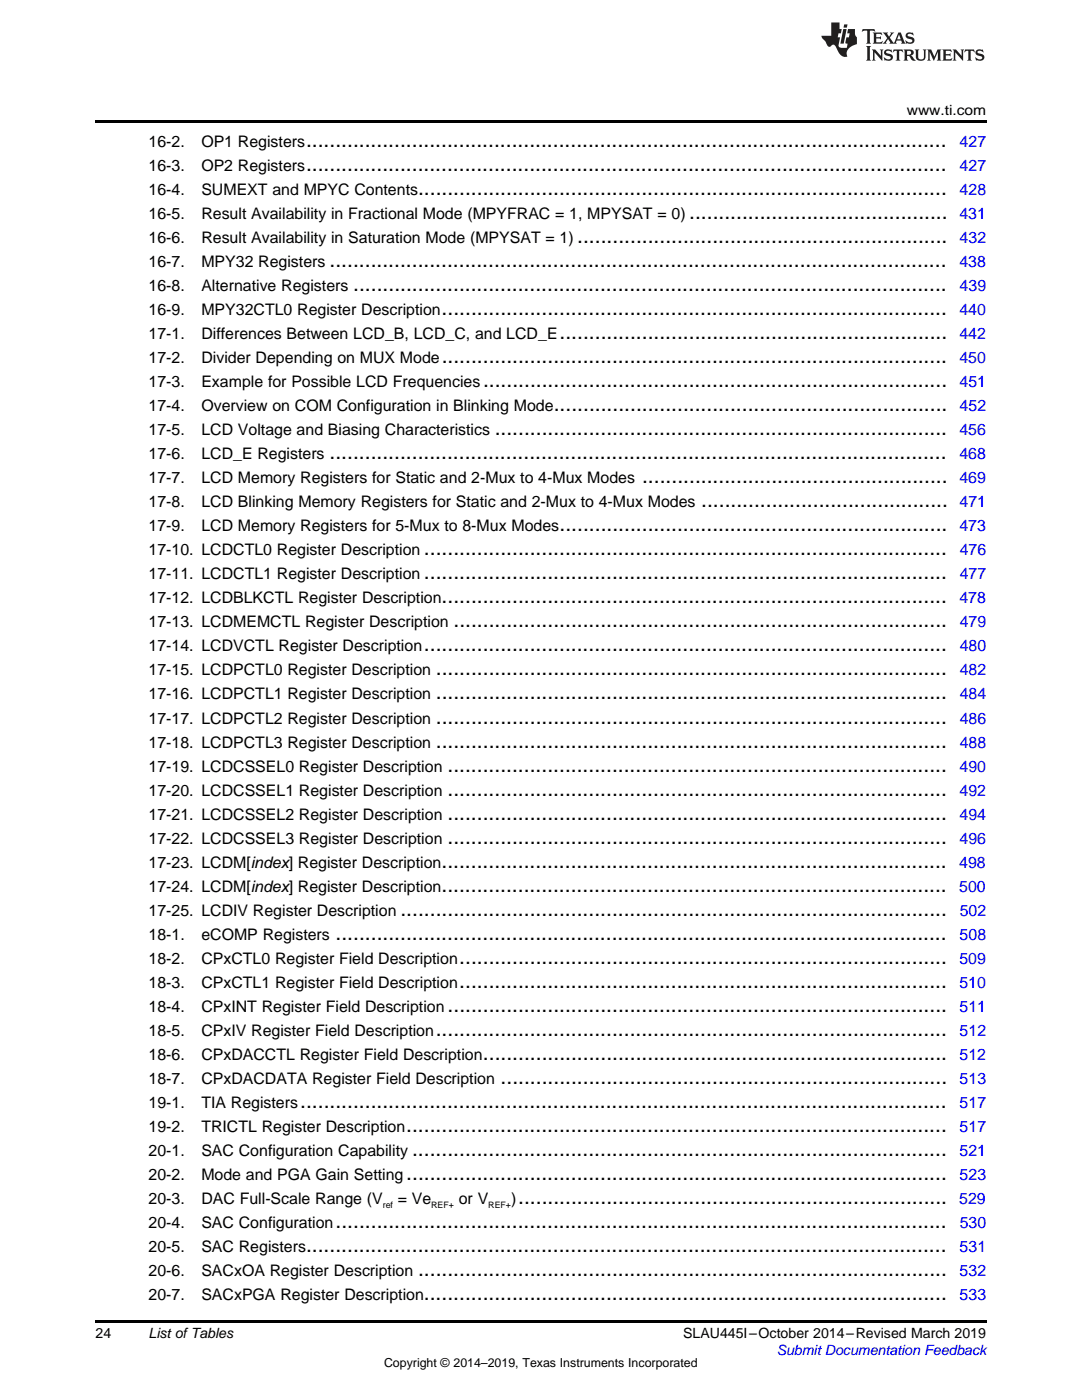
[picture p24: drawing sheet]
<svg xmlns="http://www.w3.org/2000/svg" width="216mm" height="279mm" viewBox="0 0 216 279" stroke-linecap="round" stroke-linejoin="round" font-family="sans-serif">
<defs><g id="words">
<g font-size="4.2">
<text x="61.1" y="29.2">.............................................................................................................</text>
<text x="61.1" y="34">.............................................................................................................</text>
<text x="83.4" y="38.8">..........................................................................................</text>
<text x="137.5" y="43.6">............................................</text>
<text x="65.8" y="53.2">.........................................................................................................</text>
<text x="115.2" y="48.4">...............................................................</text>
<text x="70.5" y="58">.....................................................................................................</text>
<text x="88.1" y="62.8">......................................................................................</text>
<text x="111.7" y="67.6">..................................................................</text>
<text x="88.1" y="72.4">......................................................................................</text>
<text x="96.4" y="77.2">...............................................................................</text>
<text x="110.5" y="82">...................................................................</text>
<text x="98.7" y="86.8">.............................................................................</text>
<text x="65.8" y="91.6">.........................................................................................................</text>
<text x="128.1" y="96.4">....................................................</text>
<text x="139.9" y="101.2">..........................................</text>
<text x="111.7" y="106">..................................................................</text>
<text x="84.6" y="110.8">.........................................................................................</text>
<text x="84.6" y="115.6">.........................................................................................</text>
<text x="88.1" y="120.4">......................................................................................</text>
<text x="90.5" y="125.2">....................................................................................</text>
<text x="84.6" y="130">.........................................................................................</text>
<text x="87" y="134.8">.......................................................................................</text>
<text x="87" y="139.6">.......................................................................................</text>
<text x="87" y="144.4">.......................................................................................</text>
<text x="87" y="149.2">.......................................................................................</text>
<text x="89.3" y="154">.....................................................................................</text>
<text x="89.3" y="158.8">.....................................................................................</text>
<text x="89.3" y="163.6">.....................................................................................</text>
<text x="88.1" y="173.2">......................................................................................</text>
<text x="89.3" y="168.4">.....................................................................................</text>
<text x="88.1" y="178">......................................................................................</text>
<text x="79.9" y="182.8">.............................................................................................</text>
<text x="67" y="187.6">........................................................................................................</text>
<text x="91.6" y="192.4">...................................................................................</text>
<text x="91.6" y="197.2">...................................................................................</text>
<text x="89.3" y="202">.....................................................................................</text>
<text x="86.9" y="206.8">.......................................................................................</text>
<text x="96.4" y="211.6">...............................................................................</text>
<text x="59.9" y="221.2">..............................................................................................................</text>
<text x="99.9" y="216.4">............................................................................</text>
<text x="81.1" y="226">............................................................................................</text>
<text x="82.2" y="230.8">...........................................................................................</text>
<text x="81.1" y="235.5">............................................................................................</text>
<text x="67" y="245.1">........................................................................................................</text>
<text x="103.4" y="240.3">.........................................................................</text>
<text x="61.1" y="249.9">.............................................................................................................</text>
<text x="83.4" y="254.7">..........................................................................................</text>
<text x="84.6" y="259.5">.........................................................................................</text>
</g>
<g font-size="3.2">
<text x="29.6" y="29.2">16-2.</text>
<text x="40.2" y="29.2">OP1 Registers</text>
<text x="29.6" y="34">16-3.</text>
<text x="40.2" y="34">OP2 Registers</text>
<text x="29.6" y="38.8">16-4.</text>
<text x="40.2" y="38.8">SUMEXT and MPYC Contents</text>
<text x="29.6" y="43.6">16-5.</text>
<text x="40.2" y="43.6">Result Availability in Fractional Mode (MPYFRAC = 1, MPYSAT = 0)</text>
<text x="29.6" y="48.4">16-6.</text>
<text x="29.6" y="53.2">16-7.</text>
<text x="40.2" y="48.4">Result Availability in Saturation Mode (MPYSAT = 1)</text>
<text x="40.2" y="53.2">MPY32 Registers</text>
<text x="29.6" y="58">16-8.</text>
<text x="40.2" y="58">Alternative Registers</text>
<text x="29.6" y="62.8">16-9.</text>
<text x="40.2" y="62.8">MPY32CTL0 Register Description</text>
<text x="29.6" y="67.6">17-1.</text>
<text x="40.2" y="67.6">Differences Between LCD_B, LCD_C, and LCD_E</text>
<text x="29.6" y="72.4">17-2.</text>
<text x="29.6" y="77.2">17-3.</text>
<text x="40.2" y="72.4">Divider Depending on MUX Mode</text>
<text x="40.2" y="77.2">Example for Possible LCD Frequencies</text>
<text x="29.6" y="82">17-4.</text>
<text x="40.2" y="82">Overview on COM Configuration in Blinking Mode</text>
<text x="29.6" y="86.8">17-5.</text>
<text x="40.2" y="86.8">LCD Voltage and Biasing Characteristics</text>
<text x="29.6" y="91.6">17-6.</text>
<text x="40.2" y="91.6">LCD_E Registers</text>
<text x="29.6" y="96.4">17-7.</text>
<text x="29.6" y="101.2">17-8.</text>
<text x="40.2" y="96.4">LCD Memory Registers for Static and 2-Mux to 4-Mux Modes</text>
<text x="40.2" y="101.2">LCD Blinking Memory Registers for Static and 2-Mux to 4-Mux Modes</text>
<text x="29.6" y="106">17-9.</text>
<text x="40.2" y="106">LCD Memory Registers for 5-Mux to 8-Mux Modes</text>
<text x="29.6" y="110.8">17-10. LCDCTL0 Register Description</text>
<text x="29.6" y="115.6">17-11. LCDCTL1 Register Description</text>
<text x="29.6" y="120.4">17-12. LCDBLKCTL Register Description</text>
<text x="29.6" y="125.2">17-13. LCDMEMCTL Register Description</text>
<text x="29.6" y="130">17-14. LCDVCTL Register Description</text>
<text x="29.6" y="134.8">17-15. LCDPCTL0 Register Description</text>
<text x="29.6" y="139.6">17-16. LCDPCTL1 Register Description</text>
<text x="29.6" y="144.4">17-17. LCDPCTL2 Register Description</text>
<text x="29.6" y="149.2">17-18. LCDPCTL3 Register Description</text>
<text x="29.6" y="154">17-19. LCDCSSEL0 Register Description</text>
<text x="29.6" y="158.8">17-20. LCDCSSEL1 Register Description</text>
<text x="29.6" y="163.6">17-21. LCDCSSEL2 Register Description</text>
<text x="29.6" y="168.4">17-22. LCDCSSEL3 Register Description</text>
<text x="29.6" y="173.2">17-23. LCDM[index] Register Description</text>
<text x="29.6" y="178">17-24. LCDM[index] Register Description</text>
<text x="29.6" y="182.8">17-25. LCDIV Register Description</text>
<text x="29.6" y="187.6">18-1.</text>
<text x="40.2" y="187.6">eCOMP Registers</text>
<text x="29.6" y="192.4">18-2.</text>
<text x="29.6" y="197.2">18-3.</text>
<text x="40.2" y="192.4">CPxCTL0 Register Field Description</text>
<text x="40.2" y="197.2">CPxCTL1 Register Field Description</text>
<text x="29.6" y="202">18-4.</text>
<text x="40.2" y="202">CPxINT Register Field Description</text>
<text x="29.6" y="206.8">18-5.</text>
<text x="40.2" y="206.8">CPxIV Register Field Description</text>
<text x="29.6" y="211.6">18-6.</text>
<text x="40.2" y="211.6">CPxDACCTL Register Field Description</text>
<text x="29.6" y="216.4">18-7.</text>
<text x="29.6" y="221.2">19-1.</text>
<text x="40.2" y="216.4">CPxDACDATA Register Field Description</text>
<text x="40.2" y="221.2">TIA Registers</text>
<text x="29.6" y="226">19-2.</text>
<text x="40.2" y="226">TRICTL Register Description</text>
<text x="29.6" y="230.8">20-1.</text>
<text x="40.2" y="230.8">SAC Configuration Capability</text>
<text x="29.6" y="235.5">20-2.</text>
<text x="40.2" y="235.5">Mode and PGA Gain Setting</text>
<text x="29.6" y="240.3">20-3.</text>
<text x="29.6" y="245.1">20-4.</text>
<text x="40.2" y="240.3">DAC Full-Scale Range (V</text>
<text x="40.2" y="245.1">SAC Configuration</text>
<text x="79.4" y="240.3">= Ve</text>
<text x="91.5" y="240.3">or V</text>
<text x="102" y="240.3">)</text>
<text x="29.6" y="249.9">20-5.</text>
<text x="40.2" y="249.9">SAC Registers</text>
<text x="29.6" y="254.7">20-6.</text>
<text x="40.2" y="254.7">SACxOA Register Description</text>
<text x="29.6" y="259.5">20-7.</text>
<text x="40.2" y="259.5">SACxPGA Register Description</text>
</g>
<g font-size="3.2" fill="#00f">
<text x="191.5" y="29.2">427</text>
<text x="191.5" y="34">427</text>
<text x="191.5" y="38.8">428</text>
<text x="191.5" y="43.6">431</text>
<text x="191.5" y="53.2">438</text>
<text x="191.5" y="48.4">432</text>
<text x="191.5" y="58">439</text>
<text x="191.5" y="62.8">440</text>
<text x="191.5" y="67.6">442</text>
<text x="191.5" y="72.4">450</text>
<text x="191.5" y="77.2">451</text>
<text x="191.5" y="82">452</text>
<text x="191.4" y="86.8">456</text>
<text x="191.5" y="91.6">468</text>
<text x="191.4" y="96.4">469</text>
<text x="191.5" y="101.2">471</text>
<text x="191.5" y="106">473</text>
<text x="191.5" y="110.8">476</text>
<text x="191.5" y="115.6">477</text>
<text x="191.5" y="120.4">478</text>
<text x="191.5" y="125.2">479</text>
<text x="191.5" y="130">480</text>
<text x="191.5" y="134.8">482</text>
<text x="191.5" y="139.6">484</text>
<text x="191.5" y="144.4">486</text>
<text x="191.5" y="149.2">488</text>
<text x="191.5" y="154">490</text>
<text x="191.5" y="158.8">492</text>
<text x="191.5" y="163.6">494</text>
<text x="191.4" y="173.2">498</text>
<text x="191.5" y="168.4">496</text>
<text x="191.4" y="178">500</text>
<text x="191.5" y="182.8">502</text>
<text x="191.5" y="187.6">508</text>
<text x="191.5" y="192.4">509</text>
<text x="191.5" y="197.2">510</text>
<text x="191.5" y="202">511</text>
<text x="191.5" y="206.8">512</text>
<text x="191.5" y="211.6">512</text>
<text x="191.5" y="216.4">513</text>
<text x="191.5" y="221.2">517</text>
<text x="191.5" y="226">517</text>
<text x="191.5" y="230.8">521</text>
<text x="191.5" y="235.5">523</text>
<text x="191.4" y="240.3">529</text>
<text x="191.5" y="245.1">530</text>
<text x="191.5" y="249.9">531</text>
<text x="191.5" y="254.7">532</text>
<text x="191.5" y="259.5">533</text>
</g>
<g font-size="2.8">
<text x="180.9" y="23">www.ti.com</text>
<text x="19" y="267">24</text>
<text x="29.6" y="267.1">List ofTables</text>
<text x="136.3" y="267.1">SLAU445I–October 2014–Revised March 2019</text>
</g>
<text font-size="2.8" fill="#00f" x="155" y="270.4">Submit Documentation Feedback</text>
<text font-size="2.5" x="76.6" y="272.7">Copyright © 2014–2019, Texas Instruments Incorporated</text>
<g font-size="1.8">
<text x="76.4" y="241">ref</text>
<text x="86" y="241">REF+</text>
<text x="97.4" y="241">REF+</text>
</g>
</g></defs>
<path d="M19 24h177.8v.6h-177.8zM19 263.5h177.8v.6h-177.8z" fill="#000"/>
<g fill="#231f20">
<path d="M172.1 5.8l-.1 .6 .5-.3h.5v.2v2.1l-.2 .3h1l-.2-.3v-2.1v-.2h.6l.4 .3-.1-.6zM174.1 6.5l.3 .4v1.5l-.3 .3h1.9l.1-.5a1.04 1.04 0 0 1-1.3 .1v-.6h.6l.4 .2v-.7l-.4 .2h-.6l.1-.6h.7l.4 .2-.1-.5zM176.1 6.5l.9 1.1-.9 1.1h.8l-.1-.2 .4-.7 .4 .7-.2 .2h1.6l-.2-.2 .1-.4h.9l.2 .4-.2 .2h.9l-.2-.3-.8-1.9h-.5l-.9 2.1-.7-1.1 .8-1h-.8l.1 .3-.3 .5-.4-.6 .2-.2zM179.4 6.9l.3 .9h-.7zM180.9 6.6a.63 .63 0 0 0-.2 .7 .63 .63 0 0 0 .6 .4l.6 .2 .1 .2a.75 .75 0 0 1-.7 .4 .75 .75 0 0 1-.6-.5l.1 .7 .2-.1a1.11 1.11 0 0 0 1.5-.5 1.13 1.13 0 0 0-1.3-.9l-.1-.3a1.04 1.04 0 0 1 1.2 .2l-.1-.6-.2 .1-.5-.1zM172.8 9.2l.3 .3v2.2l-.3 .4h1l-.2-.4v-2.2l.2-.3zM174 9.9l.2 .3v1.5l-.2 .4h.7l-.2-.4v-1.3l1.6 1.7v-1.9l.2-.3h-.7l.2 .3v.9l-1.2-1.2zM176.6 10a.62 .62 0 0 0-.2 .7 .62 .62 0 0 0 .6 .4l.6 .2 .1 .2a.76 .76 0 0 1-.7 .4 .76 .76 0 0 1-.6-.5l.1 .7 .1-.1a1.11 1.11 0 0 0 1.6-.6 1.13 1.13 0 0 0-1.3-.8l-.1-.3a1.04 1.04 0 0 1 1.2 .1l-.1-.5-.2 .1-.5-.2zM178.3 9.9l-.1 .6a.61 .61 0 0 1 .7-.3v1.5l-.2 .4h1l-.3-.4v-1.5a.63 .63 0 0 1 .8 .3l-.1-.6zM180.3 9.9l.2 .3v1.5l-.2 .4h.9l-.2-.2v-.7l.6 .2a.76 .76 0 0 0 1.1 .6l-1-.9a.58 .58 0 0 0 .6-.6 .58 .58 0 0 0-.5-.6zM181 10.2l.1-.1a.45 .45 0 0 1 .6 .1 .45 .45 0 0 1 .1 .5l-.8 .2zM182.5 9.9l.2 .2a2.17 2.17 0 0 0 .4 1.9 .99 .99 0 0 0 1.6-.7v-1.1l.2-.3h-.8l.2 .2a1.92 1.92 0 0 1-.2 1.7 .6 .6 0 0 1-.9-.5v-1.1l.2-.3zM185 9.9l.2 .3v1.5l-.2 .4h.7l-.2-.4v-1.4l.8 1.8 .8-1.8v1.4l-.2 .4h1l-.3-.4v-1.5l.3-.3h-.8l-.7 1.4-.6-1.4zM188 9.9l.2 .3v1.5l-.2 .4h1.8l.2-.6a1.04 1.04 0 0 1-1.3 .2v-.6h.6l.4 .1v-.6l-.4 .2h-.6l.1-.6h.7l.4 .2-.1-.5zM190.1 9.9l.2 .3v1.5l-.2 .4h.7l-.2-.4v-1.3l1.6 1.7v-1.9l.2-.3h-.7l.2 .3v.9l-1.1-1.2zM192.6 9.9l-.1 .6a.61 .61 0 0 1 .7-.3v1.5l-.2 .4h.9l-.2-.4v-1.5a.63 .63 0 0 1 .8 .3l-.2-.6zM194.9 10a.62 .62 0 0 0-.2 .7 .62 .62 0 0 0 .6 .4l.5 .2 .2 .2a.76 .76 0 0 1-.7 .4 .76 .76 0 0 1-.7-.5l.2 .7 .1-.1a1.11 1.11 0 0 0 1.5-.6 1.13 1.13 0 0 0-1.2-.8l-.1-.3a1.04 1.04 0 0 1 1.2 .1l-.2-.5-.2 .1-.5-.2z"/>
<path d="M165.9 4.5v2.6h-2l.1 .4 .8 .9a.91 .91 0 0 0 .9 .9 .56 .56 0 0 1 .5-.4 .56 .56 0 0 1 .5 .3l.4 .8a1.53 1.53 0 0 0 2 1.3 1.54 1.54 0 0 1 1-2.1l.9-.4-.1-1.4a1.52 1.52 0 0 1-.3-1.6h-1.4l-.2 .9h.5l-.1 .8h-.5l-.2 .9v.2l.4 .1-.1 .9a1.93 1.93 0 0 1-1.7-.3l.3-1.8h-.4l.1-.8h.5l.2-.9h-.5v-1.3zM168.3 5.8l-.6 2.9h.7l.5-2.9zM168.4 4.9l-.1 .6h.7l.1-.6z"/>
</g>
<use href="#words"/>
</svg>
